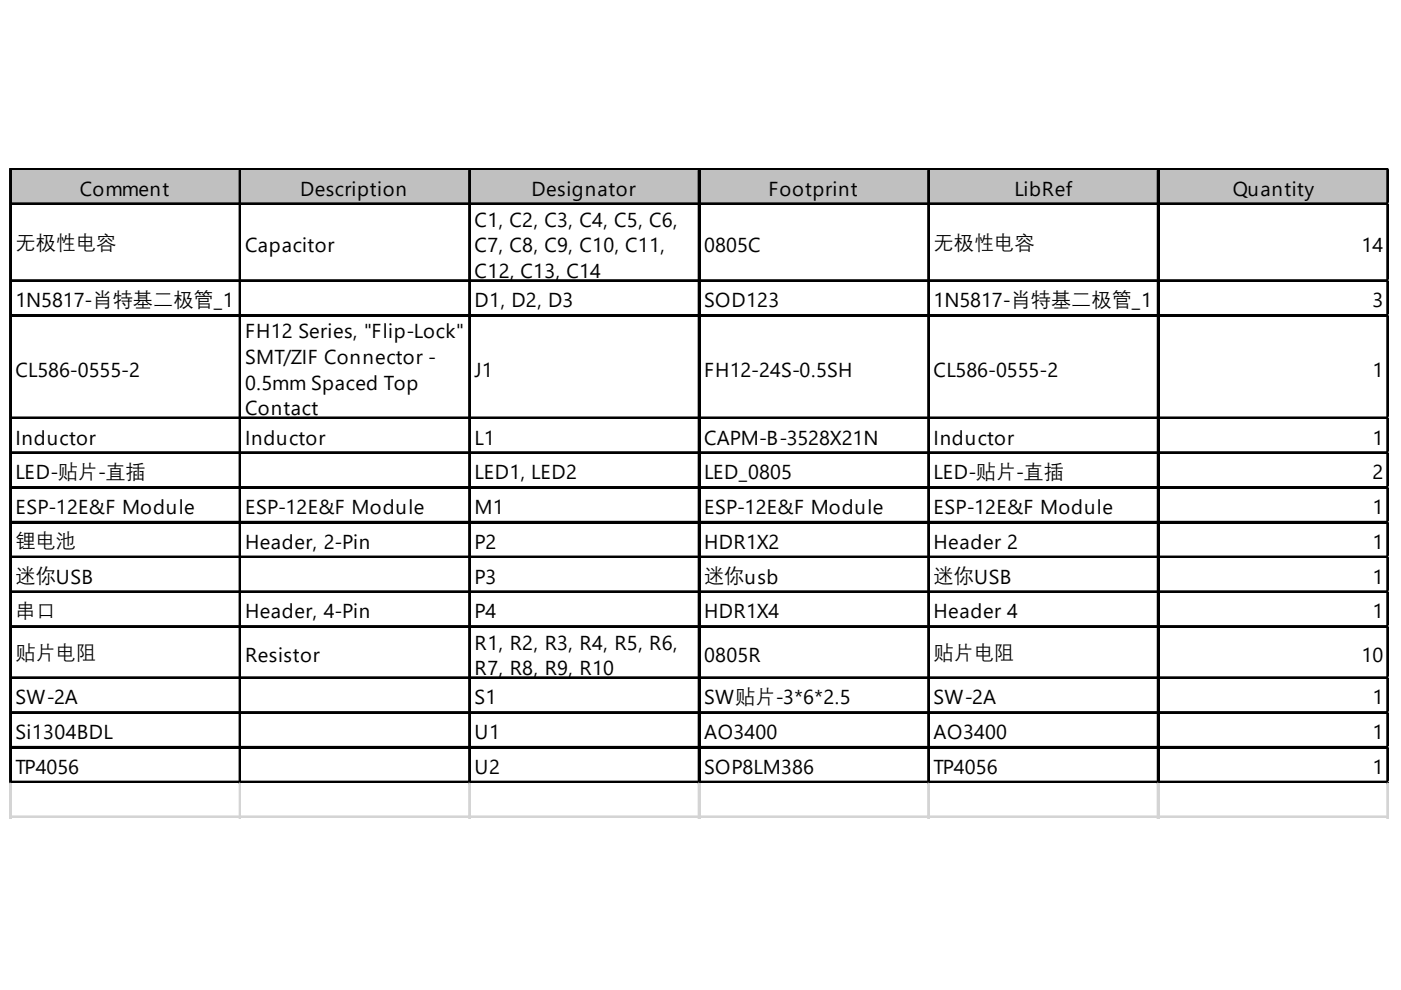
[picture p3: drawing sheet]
<svg xmlns="http://www.w3.org/2000/svg" width="297mm" height="210mm" viewBox="0 0 297 210" stroke-linecap="round" stroke-linejoin="round" font-family="sans-serif">
<defs><g id="words">
<g font-size="4.3">
<text x="16.9" y="41.5">Comment</text>
<text x="63.6" y="41.5">Description</text>
<text x="112.7" y="41.5">Designator</text>
<text x="162.9" y="41.5">Footprint</text>
<text x="215.1" y="41.5">LibRef</text>
<text x="261.4" y="41.5">Quantity</text>
<text x="3.3" y="52.8">无极性电容</text>
<text x="51.9" y="53.5">Capacitor</text>
<text x="100.6" y="48.1">C1, C2, C3, C4, C5, C6,</text>
<text x="100.6" y="53.5">C7, C8, C9, C10, C11,</text>
<text x="149.3" y="53.5">0805C</text>
<text x="197.9" y="52.8">无极性电容</text>
<text x="288.7" y="53.5">14</text>
<text x="100.6" y="59">C12, C13, C14</text>
<text x="3.3" y="65.2">1N5817-肖特基二极管_1</text>
<text x="100.6" y="65.2">D1, D2, D3</text>
<text x="149.3" y="65.2">SOD123</text>
<text x="197.9" y="65.2">1N5817-肖特基二极管_1</text>
<text x="291" y="65.2">3</text>
<text x="51.9" y="71.8">FH12 Series, &quot;Flip-Lock&quot;</text>
<text x="51.9" y="77.2">SMT/ZIF Connector -</text>
<text x="3.3" y="79.9">CL586-0555-2</text>
<text x="51.9" y="82.6">0.5mm Spaced Top</text>
<text x="100.6" y="79.9">J1</text>
<text x="149.3" y="79.9">FH12-24S-0.5SH</text>
<text x="197.9" y="79.9">CL586-0555-2</text>
<text x="291" y="79.9">1</text>
<text x="51.9" y="88.1">Contact</text>
<text x="3.3" y="94.3">Inductor</text>
<text x="51.9" y="94.3">Inductor</text>
<text x="100.6" y="94.3">L1</text>
<text x="149.3" y="94.3">CAPM-B-3528X21N</text>
<text x="197.9" y="94.3">Inductor</text>
<text x="291" y="94.3">1</text>
<text x="3.3" y="101.6">LED-贴片-直插</text>
<text x="100.6" y="101.6">LED1, LED2</text>
<text x="149.3" y="101.6">LED_0805</text>
<text x="197.9" y="101.6">LED-贴片-直插</text>
<text x="291" y="101.6">2</text>
<text x="3.3" y="109">ESP-12E&amp;F Module</text>
<text x="51.9" y="109">ESP-12E&amp;F Module</text>
<text x="100.6" y="109">M1</text>
<text x="149.3" y="109">ESP-12E&amp;F Module</text>
<text x="197.9" y="109">ESP-12E&amp;F Module</text>
<text x="291" y="109">1</text>
<text x="3.3" y="116">锂电池</text>
<text x="51.9" y="116.4">Header, 2-Pin</text>
<text x="100.6" y="116.4">P2</text>
<text x="149.3" y="116.4">HDR1X2</text>
<text x="197.9" y="116.4">Header 2</text>
<text x="291" y="116.4">1</text>
<text x="3.3" y="123.4">迷你USB</text>
<text x="100.6" y="123.8">P3</text>
<text x="149.3" y="123.4">迷你usb</text>
<text x="197.9" y="123.4">迷你USB</text>
<text x="291" y="123.8">1</text>
<text x="3.3" y="130.8">串口</text>
<text x="51.9" y="131.1">Header, 4-Pin</text>
<text x="100.6" y="131.1">P4</text>
<text x="149.3" y="131.1">HDR1X4</text>
<text x="197.9" y="131.1">Header 4</text>
<text x="291" y="131.1">1</text>
<text x="100.6" y="137.7">R1, R2, R3, R4, R5, R6,</text>
<text x="3.3" y="139.7">贴片电阻</text>
<text x="51.9" y="140.4">Resistor</text>
<text x="100.6" y="143.2">R7, R8, R9, R10</text>
<text x="149.3" y="140.4">0805R</text>
<text x="197.9" y="139.7">贴片电阻</text>
<text x="288.7" y="140.4">10</text>
<text x="3.3" y="149.4">SW-2A</text>
<text x="100.6" y="149.4">S1</text>
<text x="149.3" y="149.4">SW贴片-3*6*2.5</text>
<text x="197.9" y="149.4">SW-2A</text>
<text x="291" y="149.4">1</text>
<text x="3.3" y="156.7">Si1304BDL</text>
<text x="100.6" y="156.7">U1</text>
<text x="149.3" y="156.7">AO3400</text>
<text x="197.9" y="156.7">AO3400</text>
<text x="291" y="156.7">1</text>
<text x="3.3" y="164.1">TP4056</text>
<text x="100.6" y="164.1">U2</text>
<text x="149.3" y="164.1">SOP8LM386</text>
<text x="197.9" y="164.1">TP4056</text>
<text x="291" y="164.1">1</text>
</g>
</g></defs>
<path d="M2.5 36.1h292v7.4h-292z" fill="#c0c0c0"/>
<g fill="none" stroke="#000" stroke-width=".39">
<path d="M2.1 35.7v130.4M2.3 35.7v130.4M2.5 35.7h292M2.5 35.9h292M50.8 36.1v130M51 36.1v130M99.4 36.1v130M99.6 36.1v130M148.1 36.1v130M148.3 36.1v130M196.8 36.1v130M197 36.1v130"/>
<path d="M245.4 36.1v130M245.6 36.1v130M294.1 36.1v130M294.3 36.1v130M2.5 43.1h292M2.5 43.3h292M2.5 59.4h292M2.5 59.6h292M2.5 66.8h292M2.5 67h292M2.5 88.5h292M2.5 88.7h292"/>
<path d="M2.5 95.9h292M2.5 96.1h292M2.5 103.2h292M2.5 103.4h292M2.5 110.6h292M2.5 110.8h292M2.5 118h292M2.5 118.2h292M2.5 125.4h292M2.5 125.6h292M2.5 132.7h292M2.5 132.9h292"/>
<path d="M2.5 143.6h292M2.5 143.8h292M2.5 151h292M2.5 151.2h292M2.5 158.3h292M2.5 158.5h292M2.5 165.7h292M2.5 165.9h292"/>
</g>
<g fill="none" stroke="#d4d4d4" stroke-width=".39">
<path d="M294.5 35.7h.1M2.1 166.1v7.4M2.3 166.1v7.4M50.8 166.1v7.4M51 166.1v7.4M99.4 166.1v7.4M99.6 166.1v7.4M148.1 166.1v7.4M148.3 166.1v7.4M196.8 166.1v7.4M197 166.1v7.4M245.4 166.1v7.4"/>
<path d="M245.6 166.1v7.4M294.1 166.1v7.4M294.3 166.1v7.4"/>
</g>
<path d="M294.5 35.7v.4z" fill="#d4d4d4"/>
<path d="M294.5 43.1h.1" fill="none" stroke="#d4d4d4" stroke-width=".39"/>
<path d="M294.5 43.1v.4z" fill="#d4d4d4"/>
<path d="M294.5 59.4h.1" fill="none" stroke="#d4d4d4" stroke-width=".39"/>
<path d="M294.5 59.4v.4z" fill="#d4d4d4"/>
<path d="M294.5 66.8h.1" fill="none" stroke="#d4d4d4" stroke-width=".39"/>
<path d="M294.5 66.8v.4z" fill="#d4d4d4"/>
<path d="M294.5 88.5h.1" fill="none" stroke="#d4d4d4" stroke-width=".39"/>
<path d="M294.5 88.5v.4z" fill="#d4d4d4"/>
<path d="M294.5 95.9h.1" fill="none" stroke="#d4d4d4" stroke-width=".39"/>
<path d="M294.5 95.9v.4z" fill="#d4d4d4"/>
<path d="M294.5 103.2h.1" fill="none" stroke="#d4d4d4" stroke-width=".39"/>
<path d="M294.5 103.2v.4z" fill="#d4d4d4"/>
<path d="M294.5 110.6h.1" fill="none" stroke="#d4d4d4" stroke-width=".39"/>
<path d="M294.5 110.6v.4z" fill="#d4d4d4"/>
<path d="M294.5 118h.1" fill="none" stroke="#d4d4d4" stroke-width=".39"/>
<path d="M294.5 118v.4z" fill="#d4d4d4"/>
<path d="M294.5 125.4h.1" fill="none" stroke="#d4d4d4" stroke-width=".39"/>
<path d="M294.5 125.4v.3z" fill="#d4d4d4"/>
<path d="M294.5 132.7h.1" fill="none" stroke="#d4d4d4" stroke-width=".39"/>
<path d="M294.5 132.7v.4z" fill="#d4d4d4"/>
<path d="M294.5 143.6h.1" fill="none" stroke="#d4d4d4" stroke-width=".39"/>
<path d="M294.5 143.6v.4z" fill="#d4d4d4"/>
<path d="M294.5 151h.1" fill="none" stroke="#d4d4d4" stroke-width=".39"/>
<path d="M294.5 151v.4z" fill="#d4d4d4"/>
<path d="M294.5 158.3h.1" fill="none" stroke="#d4d4d4" stroke-width=".39"/>
<path d="M294.5 158.3v.4z" fill="#d4d4d4"/>
<path d="M294.5 165.7h.1" fill="none" stroke="#d4d4d4" stroke-width=".39"/>
<path d="M294.5 165.7v.4z" fill="#d4d4d4"/>
<path d="M2.1 173.1h292.4M2.1 173.3h292.4" fill="none" stroke="#d4d4d4" stroke-width=".39"/>
<use href="#words"/>
</svg>
